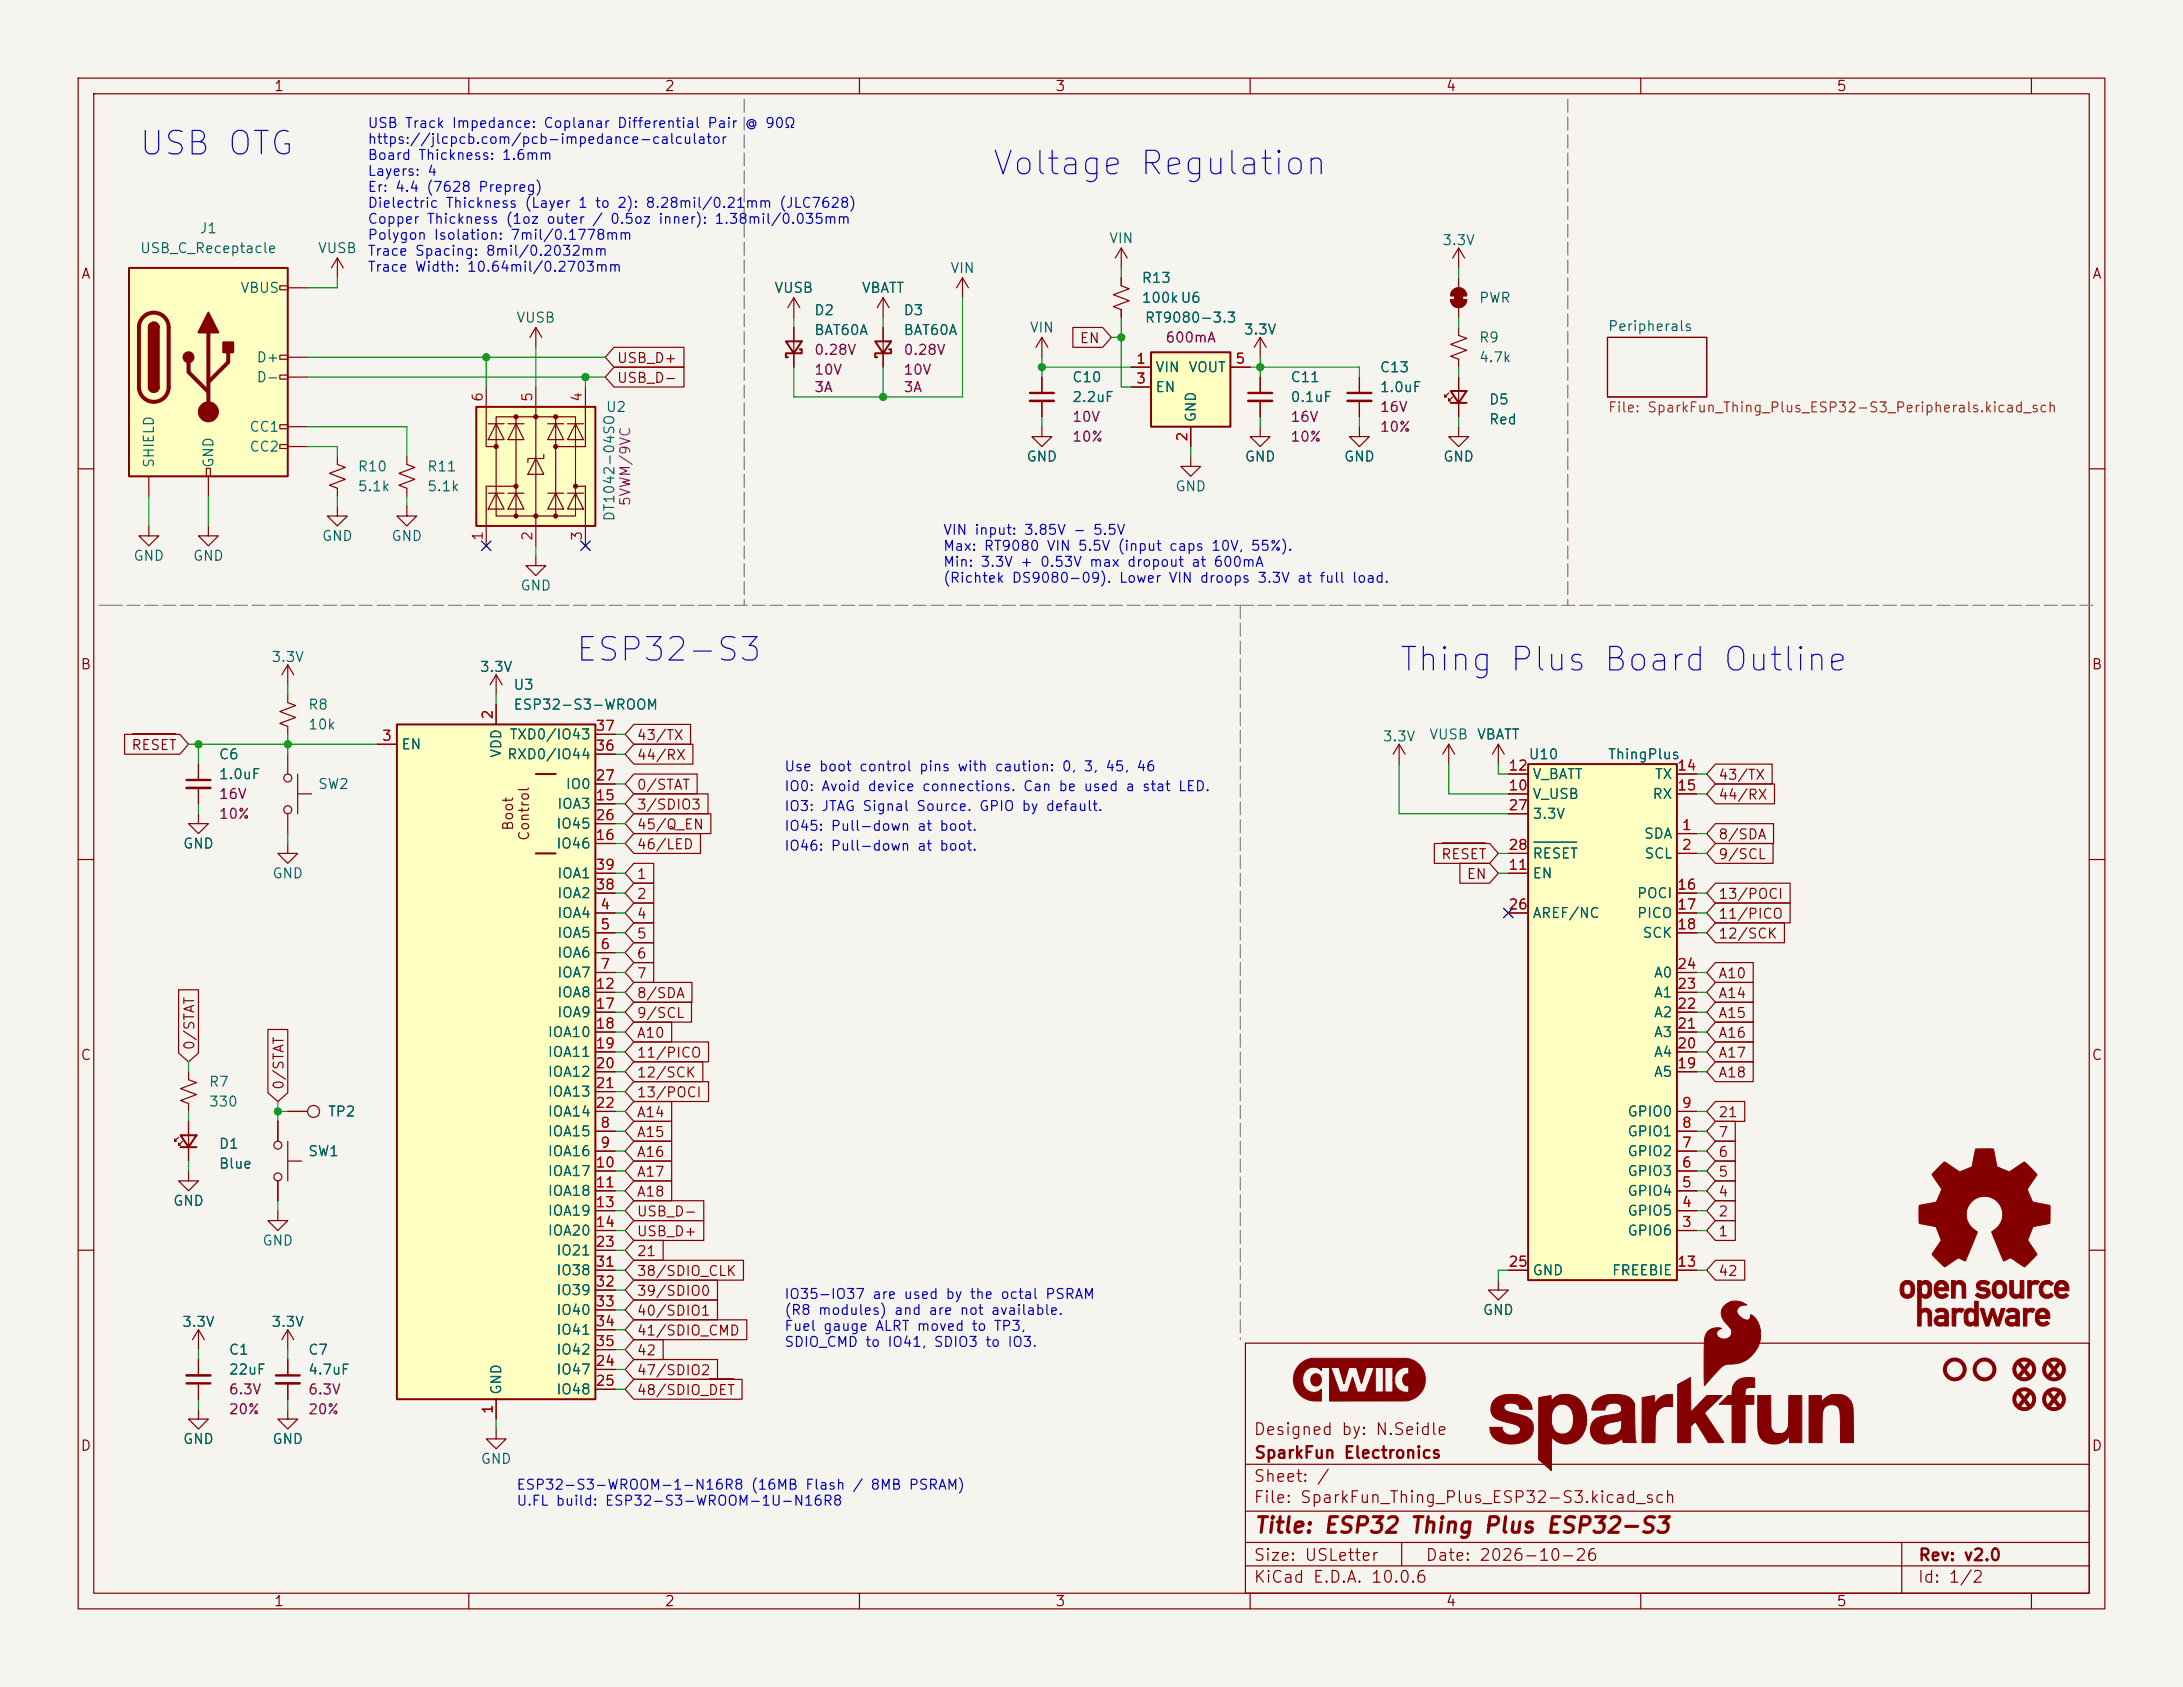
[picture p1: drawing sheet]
<svg xmlns="http://www.w3.org/2000/svg" width="279mm" height="216mm" viewBox="0 0 279 216" stroke-linecap="round" stroke-linejoin="round" font-family="sans-serif">
<defs><g id="words">
<g font-size="3" fill="#0000c2">
<text x="17.6" y="20.6">USB OTG</text>
<text x="126.8" y="23.1">Voltage Regulation</text>
<text x="73.5" y="85.4">ESP32-S3</text>
<text x="178.9" y="86.6">Thing Plus Board Outline</text>
</g>
<g font-size="2.5" fill="#840000">
<text x="257.8" y="176.9">x x</text>
<text x="257.8" y="180.7">x x</text>
</g>
<text font-size="2" fill="#840000" x="160.4" y="196.7">Title: ESP32 Thing Plus ESP32-S3</text>
<g font-size="1.5" fill="#840000">
<text x="160.4" y="184">Designed by: N.Seidle</text>
<text x="160.4" y="190">Sheet: /</text>
<text x="160.4" y="187">SparkFun Electronics</text>
<text x="160.4" y="192.7">File: SparkFun_Thing_Plus_ESP32-S3.kicad_sch</text>
<text x="160.4" y="202.9">KiCad E.D.A. 10.0.6</text>
<text x="160.4" y="200.1">Size: USLetter</text>
<text x="182.4" y="200.1">Date: 2026-10-26</text>
<text x="245.4" y="202.9">Id: 1/2</text>
<text x="245.4" y="200.1">Rev: v2.0</text>
</g>
<g font-size="1.3" fill="#840000">
<text x="35" y="12">1</text>
<text x="85" y="12">2</text>
<text x="135" y="12">3</text>
<text x="185" y="12">4</text>
<text x="235" y="12">5</text>
<text x="10.3" y="36">A</text>
<text x="267.7" y="36">A</text>
<text x="78.9" y="46.8">USB_D+</text>
<text x="138.1" y="44.2">EN</text>
<text x="78.9" y="49.3">USB_D-</text>
<text x="10.2" y="86">B</text>
<text x="267.6" y="86">B</text>
<text x="81.4" y="95">43/TX</text>
<text x="16.7" y="96.3">RESET</text>
<text x="81.4" y="101.4">0/STAT</text>
<text x="81.4" y="97.6">44/RX</text>
<text x="219.8" y="100.1">43/TX</text>
<text x="66" y="106.4" transform="rotate(-90 66 106.4)">Boot</text>
<text x="68" y="107.7" transform="rotate(-90 68 107.7)">Control</text>
<text x="81.4" y="106.5">45/Q_EN</text>
<text x="81.4" y="103.9">3/SDIO3</text>
<text x="219.8" y="102.7">44/RX</text>
<text x="219.8" y="107.7">8/SDA</text>
<text x="81.4" y="109">46/LED</text>
<text x="81.4" y="112.8">1</text>
<text x="184.4" y="110.3">RESET</text>
<text x="187.6" y="112.8">EN</text>
<text x="219.8" y="110.3">9/SCL</text>
<text x="81.4" y="117.9">4</text>
<text x="81.4" y="115.4">2</text>
<text x="219.8" y="117.9">11/PICO</text>
<text x="219.8" y="115.4">13/POCI</text>
<text x="81.4" y="123">6</text>
<text x="81.4" y="120.4">5</text>
<text x="81.4" y="125.5">7</text>
<text x="219.8" y="120.4">12/SCK</text>
<text x="219.8" y="125.5">A10</text>
<text x="81.4" y="128.1">8/SDA</text>
<text x="81.4" y="130.6">9/SCL</text>
<text x="219.8" y="130.6">A15</text>
<text x="219.8" y="128.1">A14</text>
<text x="10.2" y="136">C</text>
<text x="25.2" y="134.5" transform="rotate(-90 25.2 134.5)">0/STAT</text>
<text x="81.4" y="133.1">A10</text>
<text x="81.4" y="135.7">11/PICO</text>
<text x="219.8" y="135.7">A17</text>
<text x="219.8" y="133.1">A16</text>
<text x="267.6" y="136">C</text>
<text x="36.6" y="139.6" transform="rotate(-90 36.6 139.6)">0/STAT</text>
<text x="81.4" y="143.3">A14</text>
<text x="81.4" y="138.2">12/SCK</text>
<text x="81.4" y="140.8">13/POCI</text>
<text x="219.8" y="143.3">21</text>
<text x="219.8" y="138.2">A18</text>
<text x="81.4" y="148.4">A16</text>
<text x="81.4" y="145.8">A15</text>
<text x="219.8" y="145.8">7</text>
<text x="219.8" y="148.4">6</text>
<text x="81.4" y="150.9">A17</text>
<text x="81.4" y="153.5">A18</text>
<text x="81.4" y="156">USB_D-</text>
<text x="219.8" y="156">2</text>
<text x="219.8" y="150.9">5</text>
<text x="219.8" y="153.5">4</text>
<text x="81.4" y="161.1">21</text>
<text x="81.4" y="158.5">USB_D+</text>
<text x="219.8" y="158.5">1</text>
<text x="81.4" y="163.6">38/SDIO_CLK</text>
<text x="81.4" y="166.2">39/SDIO0</text>
<text x="219.8" y="163.6">42</text>
<text x="81.4" y="168.7">40/SDIO1</text>
<text x="81.4" y="171.2">41/SDIO_CMD</text>
<text x="81.4" y="173.8">42</text>
<text x="81.4" y="178.9">48/SDIO_DET</text>
<text x="81.4" y="176.3">47/SDIO2</text>
<text x="10.2" y="186">D</text>
<text x="267.6" y="186">D</text>
<text x="35" y="205.9">1</text>
<text x="85" y="205.9">2</text>
<text x="135" y="205.9">3</text>
<text x="185" y="205.9">4</text>
<text x="235" y="205.9">5</text>
</g>
<g font-size="1.3" fill="#0000c2">
<text x="47" y="16.7">USB Track Impedance: Coplanar Differential Pair @ 90Ω</text>
<text x="47" y="18.7">https://jlcpcb.com/pcb-impedance-calculator</text>
<text x="47" y="20.8">Board Thickness: 1.6mm</text>
<text x="47" y="22.8">Layers: 4</text>
<text x="47" y="24.9">Er: 4.4 (7628 Prepreg)</text>
<text x="47" y="26.9">Dielectric Thickness (Layer 1 to 2): 8.28mil/0.21mm (JLC7628)</text>
<text x="47" y="29">Copper Thickness (1oz outer / 0.5oz inner): 1.38mil/0.035mm</text>
<text x="47" y="31">Polygon Isolation: 7mil/0.1778mm</text>
<text x="47" y="33.1">Trace Spacing: 8mil/0.2032mm</text>
<text x="47" y="35.1">Trace Width: 10.64mil/0.2703mm</text>
<text x="120.6" y="68.8">VIN input: 3.85V - 5.5V</text>
<text x="120.6" y="70.8">Max: RT9080 VIN 5.5V (input caps 10V, 55%).</text>
<text x="120.6" y="72.9">Min: 3.3V + 0.53V max dropout at 600mA</text>
<text x="120.6" y="74.9">(Richtek DS9080-09). Lower VIN droops 3.3V at full load.</text>
<text x="100.3" y="101.6">IO0: Avoid device connections. Can be used a stat LED.</text>
<text x="100.3" y="99">Use boot control pins with caution: 0, 3, 45, 46</text>
<text x="100.3" y="104.1">IO3: JTAG Signal Source. GPIO by default.</text>
<text x="100.3" y="106.7">IO45: Pull-down at boot.</text>
<text x="100.3" y="109.2">IO46: Pull-down at boot.</text>
<text x="100.3" y="166.6">IO35-IO37 are used by the octal PSRAM</text>
<text x="100.3" y="168.6">(R8 modules) and are not available.</text>
<text x="100.3" y="170.6">Fuel gauge ALRT moved to TP3,</text>
<text x="100.3" y="172.7">SDIO_CMD to IO41, SDIO3 to IO3.</text>
<text x="66" y="191">ESP32-S3-WROOM-1-N16R8 (16MB Flash / 8MB PSRAM)</text>
<text x="66" y="193">U.FL build: ESP32-S3-WROOM-1U-N16R8</text>
</g>
<g font-size="1.3" fill="#006464">
<text x="17.8" y="32.7">USB_C_Receptacle</text>
<text x="25.5" y="30.2">J1</text>
<text x="40.6" y="32.7">VUSB</text>
<text x="121.6" y="35.3">VIN</text>
<text x="141.9" y="31.4">VIN</text>
<text x="184.5" y="31.7">3.3V</text>
<text x="30.7" y="37.8">VBUS</text>
<text x="66" y="41.6">VUSB</text>
<text x="99" y="37.8">VUSB</text>
<text x="104.1" y="40.7">D2</text>
<text x="110.2" y="37.8">VBATT</text>
<text x="115.6" y="40.7">D3</text>
<text x="146" y="36.5">R13</text>
<text x="146" y="39.1">100kU6</text>
<text x="146.4" y="41.6">RT9080-3.3</text>
<text x="189.2" y="39.1">PWR</text>
<text x="32.7" y="46.7">D+</text>
<text x="104.1" y="43.2">BAT60A</text>
<text x="115.6" y="43.2">BAT60A</text>
<text x="131.7" y="42.9">VIN</text>
<text x="147.8" y="48">VIN</text>
<text x="152" y="48">VOUT</text>
<text x="159.1" y="43.1">3.3V</text>
<text x="176.5" y="48">C13</text>
<text x="189.2" y="44.1">R9</text>
<text x="189.2" y="46.7">4.7k</text>
<text x="205.7" y="42.7">Peripherals</text>
<text x="32.7" y="49.2">D-</text>
<text x="77.5" y="53">U2</text>
<text x="137.1" y="49.2">C10</text>
<text x="137.1" y="51.8">2.2uF</text>
<text x="147.8" y="50.5">EN</text>
<text x="165.1" y="49.2">C11</text>
<text x="165.1" y="51.8">0.1uF</text>
<text x="176.5" y="50.5">1.0uF</text>
<text x="190.5" y="52.1">D5</text>
<text x="20" y="60" transform="rotate(-90 20 60)">SHIELD</text>
<text x="27.6" y="60" transform="rotate(-90 27.6 60)">GND</text>
<text x="31.8" y="55.6">CC1</text>
<text x="31.8" y="58.1">CC2</text>
<text x="131.3" y="59.4">GND</text>
<text x="153.4" y="54.1" transform="rotate(-90 153.4 54.1)">GND</text>
<text x="159.2" y="59.4">GND</text>
<text x="171.9" y="59.4">GND</text>
<text x="184.6" y="59.4">GND</text>
<text x="190.5" y="54.6">Red</text>
<text x="45.7" y="60.7">R10</text>
<text x="45.7" y="63.2">5.1k</text>
<text x="54.6" y="60.7">R11</text>
<text x="54.6" y="63.2">5.1k</text>
<text x="150.3" y="63.2">GND</text>
<text x="41.1" y="69.5">GND</text>
<text x="50" y="69.5">GND</text>
<text x="78.9" y="66.8" transform="rotate(-90 78.9 66.8)">DT1042-04SO</text>
<text x="17" y="72.1">GND</text>
<text x="24.6" y="72.1">GND</text>
<text x="66.5" y="75.9">GND</text>
<text x="34.6" y="85">3.3V</text>
<text x="61.3" y="86.3">3.3V</text>
<text x="65.6" y="88.6">U3</text>
<text x="39.4" y="91.1">R8</text>
<text x="39.4" y="93.7">10k</text>
<text x="65.1" y="94.9">TXD0/IO43</text>
<text x="65.6" y="91.1">ESP32-S3-WROOM</text>
<text x="176.9" y="95.2">3.3V</text>
<text x="182.8" y="94.9">VUSB</text>
<text x="189" y="94.9">VBATT</text>
<text x="27.9" y="97.5">C6</text>
<text x="27.9" y="100">1.0uF</text>
<text x="40.6" y="101.3">SW2</text>
<text x="51.3" y="96.2">EN</text>
<text x="64.5" y="97.1" transform="rotate(-90 64.5 97.1)">VDD</text>
<text x="64.8" y="97.5">RXD0/IO44</text>
<text x="72.3" y="101.3">IO0</text>
<text x="195.6" y="97.5">U10</text>
<text x="196.1" y="100">V_BATT</text>
<text x="205.7" y="97.5">ThingPlus</text>
<text x="211.7" y="100">TX</text>
<text x="71.1" y="106.4">IO45</text>
<text x="71.2" y="103.8">IOA3</text>
<text x="196.1" y="102.6">V_USB</text>
<text x="196.1" y="105.1">3.3V</text>
<text x="210.3" y="107.6">SDA</text>
<text x="211.4" y="102.6">RX</text>
<text x="23.3" y="108.9">GND</text>
<text x="34.8" y="112.7">GND</text>
<text x="71.1" y="108.9">IO46</text>
<text x="71.2" y="112.7">IOA1</text>
<text x="196.1" y="112.7">EN</text>
<text x="196.1" y="110.2">RESET</text>
<text x="210.4" y="110.2">SCL</text>
<text x="71.2" y="117.8">IOA4</text>
<text x="71.2" y="115.3">IOA2</text>
<text x="196.1" y="117.8">AREF/NC</text>
<text x="209.4" y="115.3">POCI</text>
<text x="209.4" y="117.8">PICO</text>
<text x="71.2" y="120.3">IOA5</text>
<text x="71.2" y="122.9">IOA6</text>
<text x="71.2" y="125.4">IOA7</text>
<text x="210.1" y="120.3">SCK</text>
<text x="211.6" y="125.4">A0</text>
<text x="71.2" y="128">IOA8</text>
<text x="71.2" y="130.5">IOA9</text>
<text x="211.6" y="130.5">A2</text>
<text x="211.6" y="128">A1</text>
<text x="70" y="133">IOA10</text>
<text x="70" y="135.6">IOA11</text>
<text x="211.6" y="135.6">A4</text>
<text x="211.6" y="133">A3</text>
<text x="26.7" y="139.4">R7</text>
<text x="26.7" y="141.9">330</text>
<text x="41.9" y="143.2">TP2</text>
<text x="70" y="138.1">IOA12</text>
<text x="70" y="140.7">IOA13</text>
<text x="70" y="143.2">IOA14</text>
<text x="208.2" y="143.2">GPIO0</text>
<text x="211.6" y="138.1">A5</text>
<text x="27.9" y="147.3">D1</text>
<text x="27.9" y="149.9">Blue</text>
<text x="39.4" y="148.3">SW1</text>
<text x="70" y="145.7">IOA15</text>
<text x="70" y="148.3">IOA16</text>
<text x="208.2" y="148.3">GPIO2</text>
<text x="208.2" y="145.7">GPIO1</text>
<text x="22.1" y="154.6">GND</text>
<text x="70" y="150.8">IOA17</text>
<text x="70" y="153.4">IOA18</text>
<text x="70" y="155.9">IOA19</text>
<text x="208.2" y="155.9">GPIO5</text>
<text x="208.2" y="153.4">GPIO4</text>
<text x="208.2" y="150.8">GPIO3</text>
<text x="33.5" y="159.7">GND</text>
<text x="70" y="158.4">IOA20</text>
<text x="71.1" y="161">IO21</text>
<text x="208.2" y="158.4">GPIO6</text>
<text x="71.1" y="163.5">IO38</text>
<text x="71.1" y="166.1">IO39</text>
<text x="196.1" y="163.5">GND</text>
<text x="206.2" y="163.5">FREEBIE</text>
<text x="23.2" y="170.1">3.3V</text>
<text x="29.2" y="173.7">C1</text>
<text x="34.6" y="170.1">3.3V</text>
<text x="39.4" y="173.7">C7</text>
<text x="71.1" y="168.6">IO40</text>
<text x="71.1" y="171.1">IO41</text>
<text x="71.1" y="173.7">IO42</text>
<text x="189.7" y="168.6">GND</text>
<text x="29.2" y="176.2">22uF</text>
<text x="39.4" y="176.2">4.7uF</text>
<text x="64.5" y="178.6" transform="rotate(-90 64.5 178.6)">GND</text>
<text x="71.1" y="176.2">IO47</text>
<text x="71.1" y="178.8">IO48</text>
<text x="23.3" y="185.1">GND</text>
<text x="34.8" y="185.1">GND</text>
<text x="61.4" y="187.7">GND</text>
</g>
<g font-size="1.3" fill="#840084">
<text x="104.1" y="45.7">0.28V</text>
<text x="115.6" y="45.7">0.28V</text>
<text x="149.1" y="44.1">600mA</text>
<text x="104.1" y="48.3">10V</text>
<text x="104.1" y="50.5">3A</text>
<text x="115.6" y="48.3">10V</text>
<text x="115.6" y="50.5">3A</text>
<text x="176.5" y="53">16V</text>
<text x="137.1" y="54.3">10V</text>
<text x="137.1" y="56.8">10%</text>
<text x="165.1" y="54.3">16V</text>
<text x="165.1" y="56.8">10%</text>
<text x="176.5" y="55.6">10%</text>
<text x="81" y="64.9" transform="rotate(-90 81 64.9)">5VWM/9VC</text>
<text x="27.9" y="102.6">16V</text>
<text x="27.9" y="105.1">10%</text>
<text x="29.2" y="178.8">6.3V</text>
<text x="39.4" y="178.8">6.3V</text>
<text x="29.2" y="181.3">20%</text>
<text x="39.4" y="181.3">20%</text>
</g>
<g font-size="1.3" fill="#a90000">
<text x="145.3" y="46.9">1</text>
<text x="158" y="46.9">5</text>
<text x="62.1" y="51.5" transform="rotate(-90 62.1 51.5)">6</text>
<text x="68.4" y="51.5" transform="rotate(-90 68.4 51.5)">5</text>
<text x="74.8" y="51.5" transform="rotate(-90 74.8 51.5)">4</text>
<text x="145.3" y="49.4">3</text>
<text x="152.3" y="56.6" transform="rotate(-90 152.3 56.6)">2</text>
<text x="62.1" y="69.3" transform="rotate(-90 62.1 69.3)">1</text>
<text x="68.4" y="69.3" transform="rotate(-90 68.4 69.3)">2</text>
<text x="74.8" y="69.3" transform="rotate(-90 74.8 69.3)">3</text>
<text x="48.8" y="95.1">3</text>
<text x="63.4" y="92.2" transform="rotate(-90 63.4 92.2)">2</text>
<text x="76.1" y="93.8">37</text>
<text x="76.1" y="100.2">27</text>
<text x="76.1" y="96.4">36</text>
<text x="193" y="101.5">10</text>
<text x="193" y="98.9">12</text>
<text x="214.6" y="98.9">14</text>
<text x="214.6" y="101.5">15</text>
<text x="76.1" y="102.7">15</text>
<text x="76.1" y="107.8">16</text>
<text x="76.1" y="105.3">26</text>
<text x="193" y="104">27</text>
<text x="215.2" y="106.5">1</text>
<text x="76.1" y="111.6">39</text>
<text x="193" y="111.6">11</text>
<text x="193" y="109.1">28</text>
<text x="215.2" y="109.1">2</text>
<text x="76.1" y="114.2">38</text>
<text x="76.7" y="116.7">4</text>
<text x="76.7" y="119.2">5</text>
<text x="193" y="116.7">26</text>
<text x="214.6" y="114.2">16</text>
<text x="214.6" y="116.7">17</text>
<text x="214.6" y="119.2">18</text>
<text x="76.7" y="121.8">6</text>
<text x="76.7" y="124.3">7</text>
<text x="214.6" y="124.3">24</text>
<text x="76.1" y="126.9">12</text>
<text x="76.1" y="129.4">17</text>
<text x="76.1" y="131.9">18</text>
<text x="214.6" y="131.9">21</text>
<text x="214.6" y="129.4">22</text>
<text x="214.6" y="126.9">23</text>
<text x="76.1" y="134.5">19</text>
<text x="76.1" y="137">20</text>
<text x="214.6" y="137">19</text>
<text x="214.6" y="134.5">20</text>
<text x="76.1" y="139.6">21</text>
<text x="76.1" y="142.1">22</text>
<text x="215.2" y="142.1">9</text>
<text x="76.1" y="149.7">10</text>
<text x="76.7" y="144.6">8</text>
<text x="76.7" y="147.2">9</text>
<text x="215.2" y="149.7">6</text>
<text x="215.2" y="147.2">7</text>
<text x="215.2" y="144.6">8</text>
<text x="76.1" y="152.3">11</text>
<text x="76.1" y="154.8">13</text>
<text x="215.2" y="154.8">4</text>
<text x="215.2" y="152.3">5</text>
<text x="76.1" y="157.3">14</text>
<text x="76.1" y="159.9">23</text>
<text x="215.2" y="157.3">3</text>
<text x="76.1" y="162.4">31</text>
<text x="76.1" y="165">32</text>
<text x="76.1" y="167.5">33</text>
<text x="193" y="162.4">25</text>
<text x="214.6" y="162.4">13</text>
<text x="76.1" y="170">34</text>
<text x="76.1" y="172.6">35</text>
<text x="76.1" y="175.1">24</text>
<text x="76.1" y="177.7">25</text>
<text x="63.4" y="181.1" transform="rotate(-90 63.4 181.1)">1</text>
</g>
<text font-size="1.3" fill="#725600" x="205.7" y="53.1">File: SparkFun_Thing_Plus_ESP32-S3_Peripherals.kicad_sch</text>
</g></defs>
<path d="M0 0h279.4v215.9h-279.4z" fill="#f5f4ef" stroke="#f5f4ef" stroke-width=".13"/>
<g fill="none" stroke="#840000" stroke-width=".15">
<path d="M10 10h259.4v195.9h-259.4zM12 12h255.4v191.9h-255.4zM60 10v2M110 10v2M160 10v2M210 10v2M260 10v2M152.4 58.4v1.3h1.3l-1.3 1.3-1.3-1.3h1.3M205.7 43.2h12.7v7.6h-12.7zM10 60h2M267.4 60h2M10 110h2"/>
<path d="M267.4 110h2M10 160h2M159.4 171.9h108v32h-108zM267.4 160h2M159.4 197.4h108M159.4 193.4h108M159.4 187.4h108M179.4 197.4v3M243.4 197.4v6.5M60 203.9v2M110 203.9v2M159.4 200.4h108"/>
<path d="M160 203.9v2M210 203.9v2M260 203.9v2"/>
</g>
<path d="M50.8 92.7h25.4v86.4h-25.4z" fill="#ffffc2"/>
<path d="M100.6 43.7h2l-1 1.5zM102.4 44.7h.2v.5h-2v.5h.2M112 43.7h2l-1 1.5zM113.8 44.7h.2v.5h-2v.5h.3M50.8 92.7h25.4v86.4h-25.4zM68.6 99.1h2.5M68.6 109.2h2.5" fill="none" stroke="#840000" stroke-width=".25"/>
<g fill="none" stroke="#840000" stroke-width=".15">
<path d="M143.5 35.6v1l1 .4-2 .7 2 .8-2 .7 1 .4v1M101.6 41.9v5.1M113 41.9v5.1M133.3 48.3v2M133.3 51.3v2M25.4 97.8v2M36.8 88.9v1l1 .4-2 .8 2 .7-2 .8 1 .4v1M36.8 85.1v2.5M36.8 96.5v2.6M36.8 85.1l-.7 1.3M36.8 85.1l.8 1.3M38.1 99.1v5"/>
<path d="M48.3 95.3h2.5M63.5 86.4v2.5M63.5 90.2v2.5M63.5 86.4l-.8 1.2M63.5 86.4l.8 1.2M76.2 96.5h2.5M76.2 94h2.5M25.4 104.1v1.3h1.3l-1.3 1.3-1.3-1.3h1.3M25.4 100.8v2.1M36.8 108v1.2h1.3l-1.3 1.3-1.2-1.3h1.2M36.8 104.1v2.6M38.1 101.6h1.8"/>
<path d="M76.2 116.8h2.5M76.2 119.4h2.5M76.2 102.9h2.5M76.2 108h2.5M76.2 105.4h2.5M76.2 100.3h2.5M76.2 114.3h2.5M76.2 111.8h2.5M76.2 121.9h2.5M76.2 124.5h2.5M76.2 127h2.5M76.2 129.5h2.5"/>
<path d="M76.2 132.1h2.5M76.2 134.6h2.5M76.2 137.2h2.5M76.2 139.7h2.5M76.2 144.8h2.5M76.2 147.3h2.5M76.2 149.9h2.5M76.2 152.4h2.5M76.2 154.9h2.5M76.2 157.5h2.5M76.2 142.2h2.5M36.8 170.2v2.5"/>
<path d="M36.8 174v2M36.8 177v2.1M36.8 170.2l-.7 1.3M36.8 170.2l.8 1.3M63.5 179.1v2.5M76.2 160h2.5M76.2 175.3h2.5M76.2 177.8h2.5M76.2 162.6h2.5M76.2 165.1h2.5M76.2 167.6h2.5M76.2 170.2h2.5"/>
<path d="M76.2 172.7h2.5M191.8 163.8v1.3h1.2l-1.2 1.3-1.3-1.3h1.3M36.8 180.3v1.3h1.3l-1.3 1.3-1.2-1.3h1.2M63.5 182.9v1.3h1.3l-1.3 1.2-1.3-1.2h1.3"/>
<circle cx="36.8" cy="99.6" r=".51"/>
<circle cx="36.8" cy="103.6" r=".51"/>
</g>
<path d="M131.8 50.3h3.1M23.9 99.8h3M35.3 176h3.1" fill="none" stroke="#840000" stroke-width=".3"/>
<path d="M131.8 51.3h3.1M23.9 100.8h3M35.3 177h3.1" fill="none" stroke="#840000" stroke-width=".33"/>
<g fill="#840000" stroke="#840000" stroke-width=".13">
<path d="M168 176a.73 .73 0 0 1 .9 0 .73 .73 0 0 1 .2 1 .69 .69 0 0 1-.9 .3 .69 .69 0 0 1-.4-.8z"/>
<path d="M166.4 174.6l.5-.4 1-.4h12a2.74 2.74 0 0 1 2.5 2.7 2.74 2.74 0 0 1-2.4 2.8h-9.8v-4.3h.1l1.2 3.2h1l.6-2 .6 2h4.6v-1.6h.2a1.51 1.51 0 0 0 1.8 1.6v-.8a.76 .76 0 0 1-.8-.8 .76 .76 0 0 1 .8-.8v-.8a1.54 1.54 0 0 0-1.8 1.6h-.2v-1.6h-1v3.2h-.3v-3.2h-1v3.2h-1.3l1.2-3.2h-1l-.6 2.1-.7-2.1h-1l-.6 2.1-.5-1.8a.23 .23 0 0 0-.2-.3 .23 .23 0 0 0-.2 0h-2v.4a1.42 1.42 0 0 0-1.7-.2 1.42 1.42 0 0 0-.7 1.6 1.39 1.39 0 0 0 .9 1.3 1.39 1.39 0 0 0 1.5-.3v1.5a3.1 3.1 0 0 1-3.4-1.7 2.74 2.74 0 0 1 .7-3z"/>
<path d="M243.5 164.1a.97 .97 0 0 1 1.2-.1 .97 .97 0 0 1 .3 1.2 .94 .94 0 0 1-1 1 .94 .94 0 0 1-.8-1.2h.5a.5 .5 0 0 0 .4 .7 .5 .5 0 0 0 .5-.7 .49 .49 0 0 0-.5-.7 .49 .49 0 0 0-.4 .7h-.5v-.5z"/>
<path d="M245.4 163.9h.5v.2a.81 .81 0 0 1 1-.1 .81 .81 0 0 1 .3 .9v.2a.82 .82 0 0 1-.3 .9 .82 .82 0 0 1-1-.1v1.8a.81 .81 0 0 1 1-.2 .81 .81 0 0 1 .3 1v1.2h-.4v-1.2a.47 .47 0 0 0-.4-.6 .47 .47 0 0 0-.5 .6v1.2h-.5v-4.7h.5v.2a.44 .44 0 0 0 .5 .5 .44 .44 0 0 0 .4-.6 .54 .54 0 0 0-.4-.8 .47 .47 0 0 0-.5 .7h-.5z"/>
<path d="M247.7 167.7a1.02 1.02 0 0 1 1.6 .3l.1 1.7h-.5v-.2a.8 .8 0 0 1-.8 .2 .8 .8 0 0 1-.5-.7h.4a.47 .47 0 0 0 .6 .3 .47 .47 0 0 0 .3-.6l-.7 .1-.2 .2h-.4a.77 .77 0 0 1 .9-.6l.4-.1a.4 .4 0 0 0-.1-.4 .4 .4 0 0 0-.5 0h-.1a.3 .3 0 0 1-.5-.2z"/>
<path d="M247.8 164.2a.92 .92 0 0 1 1.1-.3 .92 .92 0 0 1 .5 1v.3h-1.4a.58 .58 0 0 0 .4 .5 .58 .58 0 0 0 .6-.2l.4 .3a1.05 1.05 0 0 1-1.4 .3 1.05 1.05 0 0 1-.4-1.3h1.3a.47 .47 0 0 0-.4-.5 .47 .47 0 0 0-.5 .5h-.4z"/>
<path d="M249.8 163.9h.4v.2a.84 .84 0 0 1 1.1-.1 .84 .84 0 0 1 .3 1v1.1h-.5v-1.1a.48 .48 0 0 0-.4-.7 .48 .48 0 0 0-.4 .7l-.1 1.1h-.4z"/>
<path d="M249.9 167.4h.4v.3a.78 .78 0 0 1 1.1-.1l-.3 .4a.48 .48 0 0 0-.6 0 .48 .48 0 0 0-.2 .5v1.2h-.4z"/>
<path d="M252.7 166.5h.5v3.2h-.5v-.2a.8 .8 0 0 1-.9 .1 .8 .8 0 0 1-.4-.9v-.1h.5a.48 .48 0 0 0 .4 .7 .48 .48 0 0 0 .4-.7 .48 .48 0 0 0-.4-.7 .48 .48 0 0 0-.4 .7h-.5a.83 .83 0 0 1 .2-1 .83 .83 0 0 1 1 0l.1 .1z"/>
<path d="M253.2 164.1l.4-.2a1.28 1.28 0 0 1 1.1 .3l-.3 .3h-.1a.73 .73 0 0 0-.9 0v.2l.4 .1a.72 .72 0 0 1 .9 .6 .72 .72 0 0 1-.9 .8 1.26 1.26 0 0 1-1-.4l.3-.3a.79 .79 0 0 0 1.2 0v-.1a.63 .63 0 0 0-.8-.2 .64 .64 0 0 1-.5-.4 .64 .64 0 0 1 .2-.7z"/>
<path d="M253.4 167.5l.5-.1 .4 1.6 .5-1.3a.29 .29 0 0 1 .4-.3l.5 1.5 .4-1.4h.5l-.7 2.2h-.4l-.5-1.5-.4 1.2a.25 .25 0 0 1-.3 .3h-.1z"/>
<path d="M255.3 164.1a.93 .93 0 0 1 1.1-.1 .93 .93 0 0 1 .4 .9 .95 .95 0 0 1-.8 1.3 .95 .95 0 0 1-1-1.1h.5a.49 .49 0 0 0 .5 .6 .49 .49 0 0 0 .4-.7 .49 .49 0 0 0-.4-.7 .49 .49 0 0 0-.5 .6v.2h-.5l.1-.7z"/>
<path d="M256.8 167.7a1.08 1.08 0 0 1 1.6 .2l.1 1.8h-.5v-.2a.81 .81 0 0 1-1.3-.5h.4a.54 .54 0 0 0 .9 .1v-.4l-.7 .1h-.1l-.1 .2h-.4a.77 .77 0 0 1 .9-.6l.4-.1a.4 .4 0 0 0-.1-.4 .4 .4 0 0 0-.5 0l-.3 .1z"/>
<path d="M257.2 163.9h.5v1.1a.46 .46 0 0 0 .4 .7 .46 .46 0 0 0 .5-.6v-1.2h.4v2.2h-.4v-.2a.81 .81 0 0 1-1.4-.3z"/>
<path d="M248.4 149.1l.5-.4 1.5 1a.48 .48 0 0 0 .8 .1l1-.4a.42 .42 0 0 0 .3-.5l.4-1.8 2-.1 .2 .1 .4 1.9a.39 .39 0 0 0 .4 .5l1.3 .5 1.9-1.3 .4 .4 1.2 1.2-1.2 1.9 .4 1.2a.57 .57 0 0 0 .7 .5l1.8 .4v2.2l-2.2 .5-.5 1.3a.51 .51 0 0 0 0 .8l1 1.4-.1 .2-1.5 1.4-1.4-.9a.5 .5 0 0 0-.8 0l-.4 .2-.1-.1-1.4-3.4a.24 .24 0 0 1-.1-.3 .24 .24 0 0 1 .3-.1 2.34 2.34 0 0 0 .5-3.6 2.34 2.34 0 0 0-3.6 .2 2.34 2.34 0 0 0 .9 3.5v.2l-1.4 3.5-.1 .1-.4-.2a.54 .54 0 0 0-.9 .1l-1.3 .8-.2-.1-1.4-1.5 .8-1.2a.66 .66 0 0 0 .3-.7l-.5-1.3a.41 .41 0 0 0-.5-.4l-1.8-.3v-.5v-1.8l1.7-.4a.55 .55 0 0 0 .7-.5l.4-.9a.38 .38 0 0 0-.1-.6l-1-1.6z"/>
<path d="M259 167.4h.4v.3a.69 .69 0 0 1 1-.1l-.2 .4a.51 .51 0 0 0-.7 0 .51 .51 0 0 0-.1 .6v1.1h-.4z"/>
<path d="M259.5 163.9h.5v.2l.4-.2h.4l.3 .1-.2 .2a.27 .27 0 0 1-.5 .1 .42 .42 0 0 0-.4 .6v1.2h-.5z"/>
<path d="M260.8 167.6a.98 .98 0 0 1 1.2 0 .98 .98 0 0 1 .4 1.1h-1.5a.58 .58 0 0 0 .4 .6 .58 .58 0 0 0 .7-.2l.3 .3a1.05 1.05 0 0 1-1.3 .2 1.05 1.05 0 0 1-.5-1.2h1.4a.47 .47 0 0 0-.5-.5 .47 .47 0 0 0-.5 .5h-.4l.1-.4z"/>
<path d="M261.3 164.1a1.05 1.05 0 0 1 1.5 .2l-.3 .3a.6 .6 0 0 0-.8-.2 .6 .6 0 0 0-.2 .7 .57 .57 0 0 0 .3 .6 .57 .57 0 0 0 .7-.2l.3 .2a1.01 1.01 0 0 1-1.3 .3 1.01 1.01 0 0 1-.5-1.2z"/>
<path d="M263.3 164.1a.93 .93 0 0 1 1-.1 .93 .93 0 0 1 .5 .9v.3h-1.4a.64 .64 0 0 0 1.1 .4l.3 .2a1.05 1.05 0 0 1-1.4 .2 1.05 1.05 0 0 1-.5-1.2h1.4a.47 .47 0 0 0-.4-.5 .47 .47 0 0 0-.5 .5h-.5l.1-.4z"/>
</g>
<g fill="none" stroke="#840000" stroke-width=".51">
<circle cx="250.2" cy="175.3" r="1.27"/>
<circle cx="254" cy="175.3" r="1.27"/>
<circle cx="259.1" cy="175.3" r="1.27"/>
<circle cx="259.1" cy="179.1" r="1.27"/>
<circle cx="262.9" cy="175.3" r="1.27"/>
<circle cx="262.9" cy="179.1" r="1.27"/>
</g>
<path d="M195.6 97.8h19v66h-19z" fill="#ffffc2"/>
<path d="M195.6 97.8h19v66h-19zM23.1 145.3h2l-1 1.5zM23.1 146.8h2" fill="none" stroke="#840000" stroke-width=".25"/>
<g fill="none" stroke="#840000" stroke-width=".15">
<path d="M113 38.1l-.7 1.3M113 38.1l.8 1.3M113 38.1v2.5M123.2 35.6l-.8 1.2M123.2 35.6l.8 1.2M123.2 35.6v2.5M179.1 95.3l-.8 1.2M179.1 95.3l.7 1.2M179.1 95.3v2.5M185.4 95.3l-.7 1.2M185.4 95.3l.8 1.2M185.4 95.3v2.5"/>
<path d="M191.8 95.3l-.8 1.2M191.8 95.3l.7 1.2M191.8 95.3v2.5M193 99.1h2.6M214.6 99.1h2.6M193 109.2h2.6M193 101.6h2.6M193 111.8h2.6M193 116.8h2.6M193 104.1h2.6M214.6 106.7h2.6M214.6 109.2h2.6"/>
<path d="M214.6 101.6h2.6M214.6 114.3h2.6M214.6 116.8h2.6M214.6 119.4h2.6M214.6 137.2h2.6M214.6 134.6h2.6M214.6 132.1h2.6M214.6 129.5h2.6M214.6 127h2.6M214.6 124.5h2.6M22.9 145.5l-.5 .6v-.3v.3h.2M23.4 146.1l-.5 .5v-.3v.3h.2"/>
<path d="M24.1 149.9v1.2h1.3l-1.3 1.3-1.2-1.3h1.2M24.1 143.5v5.1M214.6 157.5h2.6M214.6 154.9h2.6M214.6 152.4h2.6M214.6 149.9h2.6M214.6 147.3h2.6M214.6 144.8h2.6M214.6 142.2h2.6M193 162.6h2.6M214.6 162.6h2.6"/>
</g>
<path d="M196.3 107.8h5.5" fill="none" stroke="#006464" stroke-width=".15"/>
<g fill="#840000" stroke="#840000" stroke-width=".13">
<path d="M191.2 179.2a3.2 3.2 0 0 1 2.9-.7 2.1 2.1 0 0 1 2 1.9h-1.6a.91 .91 0 0 0-1.1-.8 .68 .68 0 0 0-.9 .5l.1 .3a7.5 7.5 0 0 0 2.5 .8 1.62 1.62 0 0 1 .9 2.6 3.2 3.2 0 0 1-3 1 2.25 2.25 0 0 1-2.3-2.1h1.6a1.29 1.29 0 0 0 .9 1 1.29 1.29 0 0 0 1.3-.5 .56 .56 0 0 0-.4-.8l-.3-.1a7 7 0 0 1-2.7-1 1.67 1.67 0 0 1 .1-2.1z"/>
<path d="M196.9 178.9l1.6-.3v.7a2.5 2.5 0 0 1 2.6-.8 2.5 2.5 0 0 1 1.8 2 3.4 3.4 0 0 1-1.4 4.1 2.41 2.41 0 0 1-2.9-.7v4.3l-1.7-1.4v-5.1h1.6a1.53 1.53 0 0 0 1.9 1.8 1.63 1.63 0 0 0 1-1.8 1.71 1.71 0 0 0-1.2-2 1.46 1.46 0 0 0-1.6 1.6l-.1 .4h-1.6z"/>
<path d="M204.3 179.1a4.1 4.1 0 0 1 4.4-.1l.5 .7 .1 4.1 .1 .8h-1.7l-.1-.5a2.98 2.98 0 0 1-3.5 .2l-.5-.7v-.8h1.6a.76 .76 0 0 0 .9 .9 1.3 1.3 0 0 0 1.5-1.6v-.4l-.5 .2a3.9 3.9 0 0 0-1.7 .5l-.2 .4h-1.6a1.66 1.66 0 0 1 1.5-1.6h.4a4 4 0 0 0 1.9-.5 .76 .76 0 0 0 0-.9 .76 .76 0 0 0-.8-.2 .96 .96 0 0 0-1.2 .9h-1.7l.2-.8z"/>
<path d="M210.2 178.9l1.5-.3 .1 1a2.13 2.13 0 0 1 2.3-1.1v1.5h-.5a1.51 1.51 0 0 0-1.7 1.7l-.1 2.9h-1.6z"/>
<path d="M214.7 177.2l1.7-.9v4.4l2.1-2.1h1.9l-2.2 2.2 2.4 3.8h-1.9l-1.7-2.6-.6 .5v2.1h-1.7z"/>
<path d="M220.7 167.1a2.13 2.13 0 0 1 2.9-.1 .99 .99 0 0 0-1.3 .8 1.5 1.5 0 0 0 1.5 1.1l.1-.1 .2-.6a2.66 2.66 0 0 1 1.3 2.5 3.9 3.9 0 0 1-4.2 3.9 2.13 2.13 0 0 0-1.5 1l-1.6 1.7v-4.3a5.2 5.2 0 0 1 .3-2.4 1.71 1.71 0 0 1 1.9-.6 .64 .64 0 0 0-.5 .4 .64 .64 0 0 0 .1 .7 .98 .98 0 0 0 1.2 .2 .98 .98 0 0 0 .5-1.2l-.2-.2a3.2 3.2 0 0 1-1.1-1.9l.2-.7z"/>
<path d="M222.1 176.9a2.63 2.63 0 0 1 2.5-.6v1.3a1.14 1.14 0 0 0-1.2 .3v.7h1.1v1.1h-1.1v4.9h-1.7v-4.9h-1.7l1.2-1.1h.5l.1-1.1z"/>
<path d="M225 178.6h1.6l.1 4.1a1.12 1.12 0 0 0 1.5 .7 1.52 1.52 0 0 0 .7-1.7v-3.1h1.7v6h-1.6v-.8a2.34 2.34 0 0 1-3.7 .2 4.1 4.1 0 0 1-.3-2.4z"/>
<path d="M231.5 178.6h1.6v.8a2.42 2.42 0 0 1 2.7-.9 2.11 2.11 0 0 1 1.4 2.4v3.7h-1.6v-2.3a5.3 5.3 0 0 0-.3-2.1 1.19 1.19 0 0 0-1.4-.4 1.19 1.19 0 0 0-.7 1.4v3.4h-1.7z"/>
</g>
<path d="M16.5 34.3h20.3v26.7h-20.3z" fill="#ffffc2"/>
<g fill="none" stroke="#840000" stroke-width=".15">
<path d="M35.8 36.6h1v.5h-1zM36.8 36.8h2.6M101.6 38.1l-.8 1.3M101.6 38.1l.8 1.3M101.6 38.1v2.5M26.4 59.9h.5v1.1h-.5zM35.8 45.5h1v.5h-1zM35.8 48h1v.5h-1zM35.8 54.4h1v.5h-1zM35.8 56.9h1v.5h-1zM36.8 54.6h2.6M36.8 45.7h2.6"/>
<path d="M36.8 48.3h2.6M36.8 57.2h2.6M68.6 41.9l-.8 1.3M68.6 41.9l.7 1.3M68.6 41.9v2.6M161.3 48.3v2M161.3 51.3v2M174 54.6v1.3h1.3l-1.3 1.3-1.3-1.3h1.3M174 48.3v2M174 51.3v2M19 61v2.5M26.7 61v2.5"/>
<path d="M24.1 137.2v1l1 .4-2 .7 2 .8-2 .7 1 .4v1M25.4 170.2l-.8 1.3M25.4 170.2l.8 1.3M25.4 170.2v2.5M25.4 174v2M25.4 177v2.1M25.4 180.3v1.3h1.3l-1.3 1.3-1.3-1.3h1.3"/>
</g>
<path d="M16.5 34.3h20.3v26.7h-20.3zM19 41.9a.64 .64 0 0 1 .7-.6 .64 .64 0 0 1 .6 .6M19 49.5a.64 .64 0 0 0 .7 .7 .64 .64 0 0 0 .6-.7" fill="none" stroke="#840000" stroke-width=".25"/>
<path d="M18.3 40.6a1.9 1.9 0 0 1 2.1-.4 1.9 1.9 0 0 1 1.2 1.7v7.6a1.91 1.91 0 0 1-1.9 1.9 1.91 1.91 0 0 1-1.9-1.9v-7.6a1.9 1.9 0 0 1 .5-1.3zM24.1 46.4v1.2l2.6 2.6M26.7 42.5v10.2M29.2 45.1v1.3l-2.5 2.5" fill="none" stroke="#840000" stroke-width=".51"/>
<g fill="#840000" stroke="#840000" stroke-width=".25">
<path d="M19 41.9h1.3v7.6h-1.3z"/>
<path d="M19.2 41.5a.64 .64 0 0 1 .7-.2 .64 .64 0 0 1 .4 .6h-1.3z"/>
<path d="M19 49.5h1.3a.64 .64 0 0 1-.6 .7 .64 .64 0 0 1-.7-.7z"/>
<path d="M26.7 40l1.2 2.5h-2.5z"/>
<path d="M28.6 43.8h1.2v1.3h-1.2z"/>
<circle cx="24.1" cy="45.7" r=".63"/>
</g>
<circle cx="26.7" cy="52.7" r="1.27" fill="#840000" stroke="#840000" stroke-width=".15"/>
<path d="M159.8 50.3h3M172.5 50.3h3M23.9 177h3" fill="none" stroke="#840000" stroke-width=".3"/>
<path d="M159.8 51.3h3M172.5 51.3h3M23.9 176h3" fill="none" stroke="#840000" stroke-width=".33"/>
<path d="M61 52.1h15.2v15.2h-15.2z" fill="#ffffc2"/>
<g fill="none" stroke="#840000" stroke-width=".15">
<path d="M62.2 49.5v7.7h1.3M62.5 54.2h2M63.5 54.2l1 2.1h-2zM65 54.2h2.1M66 53.3h5.1v12.7h-5.1zM66 54.2l1.1 2.1h-2.1zM66 53.3h-2.5v12.7h2.5M68.6 58.7l1 2h-2zM68.6 49.5v20.4M69.6 58.2v.5h-2v.5M70.1 54.2h2M71.1 53.3h2.6v12.7h-2.6"/>
<path d="M71.1 54.2l1 2.1h-2zM72.6 54.2h2.1M73.7 54.2l1 2.1h-2.1zM74.9 49.5v7.7h-3.8M161.3 54.6v1.3h1.3l-1.3 1.3-1.3-1.3h1.3M62.5 63.1h2M63.5 63.1l1 2.1h-2zM65 63.1h2.1M66 63.1l1.1 2.1h-2.1zM66 62.2h-3.8v7.7M70.1 63.1h2M71.1 63.1l1 2.1h-2z"/>
<path d="M72.6 63.1h2.1M73.7 63.1l1 2.1h-2.1zM73.7 62.2h1.2v7.7"/>
</g>
<g fill="#840000" stroke="#840000" stroke-width=".15">
<circle cx="63.5" cy="57.1" r=".25"/>
<circle cx="66" cy="53.3" r=".25"/>
<circle cx="66" cy="62.2" r=".25"/>
<circle cx="66" cy="66" r=".25"/>
<circle cx="68.6" cy="53.3" r=".25"/>
<circle cx="68.6" cy="66" r=".25"/>
<circle cx="71.1" cy="53.3" r=".25"/>
<circle cx="71.1" cy="57.1" r=".25"/>
<circle cx="71.1" cy="66" r=".25"/>
<circle cx="73.7" cy="62.2" r=".25"/>
</g>
<path d="M61 52.1h15.2v15.2h-15.2z" fill="none" stroke="#840000" stroke-width=".25"/>
<path d="M147.3 45.1h10.2v9.5h-10.2z" fill="#ffffc2"/>
<path d="M147.3 45.1h10.2v9.5h-10.2zM185.7 50h2l-1 1.6zM185.7 51.6h2" fill="none" stroke="#840000" stroke-width=".25"/>
<g fill="none" stroke="#840000" stroke-width=".15">
<path d="M43.2 33v2.6M43.2 33l-.8 1.3M43.2 33l.7 1.3M143.5 31.8l-.8 1.2M143.5 31.8l.8 1.2M143.5 31.8v2.5M143.5 35.6v1M143.5 39.6v1M185.7 38.4h2a1.02 1.02 0 0 1-1 1 1.02 1.02 0 0 1-1-1zM186 37.1a1.02 1.02 0 0 1 1.1-.2 1.02 1.02 0 0 1 .6 .9h-2l.1-.4zM186.7 31.8v2.5M186.7 35.6v1.2"/>
<path d="M186.7 39.4v1.2M186.7 31.8l-.8 1.2M186.7 31.8l.8 1.2M43.2 58.4v1l1 .4-2 .8 2 .7-2 .8 1 .4v1M52.1 58.4v1l1 .4-2 .8 2 .7-2 .8 1 .4v1M78.6 44.4h8.9v2.6h-8.9l-1.1-1.3zM78.6 47h8.9v2.5h-8.9l-1.1-1.2zM101.6 41.9v1.8M101.6 45.2v1.8M113 41.9v1.8M113 45.2v1.8M133.3 54.6v1.3h1.3l-1.3 1.3-1.2-1.3h1.2"/>
<path d="M133.3 43.2l-.7 1.3M133.3 43.2l.8 1.3M133.3 43.2v2.5M133.3 48.3v2M133.3 51.3v2M137.3 41.9h3.8l1.1 1.3-1.1 1.3h-3.8zM144.8 47h2.5M144.8 49.5h2.5M152.4 54.6v2.6M157.5 47h2.5M161.3 43.2l-.8 1.3M161.3 43.2l.8 1.3"/>
<path d="M161.3 43.2v2.5M161.3 48.3v2M161.3 51.3v2M174 48.3v2M174 51.3v2M185.4 50.3l-.5 .5v-.3v.3h.3M185.9 50.8l-.5 .5v-.2v.2h.3M186.7 41.9v1l1 .4-2 .8 2 .7-2 .8 1 .4v1M186.7 54.6v1.3h1.3l-1.3 1.3-1.3-1.3h1.3M186.7 48.3v5M19 67.3v1.3h1.3l-1.3 1.3-1.2-1.3h1.2M26.7 67.3v1.3h1.2l-1.2 1.3-1.3-1.3h1.3"/>
<path d="M43.2 64.8v1.2h1.2l-1.2 1.3-1.3-1.3h1.3M52.1 64.8v1.2h1.2l-1.2 1.3-1.3-1.3h1.3M68.6 71.1v1.3h1.2l-1.2 1.3-1.3-1.3h1.3M15.9 94h7.1l1.1 1.3-1.1 1.2h-7.1zM17 93.9h5.5M25.4 97.8v2M48.3 95.3h2.5M63.5 90.2v2.5M76.2 96.5h2.5M76.2 94h2.5M81.1 99.1h8.1v2.5h-8.1l-1.1-1.3zM81.1 92.7h7.3v2.6h-7.3l-1.1-1.3z"/>
<path d="M81.1 95.2h7.6v2.6h-7.6l-1.1-1.3zM193 99.1h2.6M214.6 99.1h2.6M219.6 97.8h7.2v2.5h-7.2l-1.2-1.2zM25.4 100.8v2.1M76.2 116.8h2.5M76.2 119.4h2.5M76.2 102.9h2.5M76.2 108h2.5M76.2 105.4h2.5M76.2 100.3h2.5M76.2 114.3h2.5"/>
<path d="M76.2 111.8h2.5M81.1 118.1h2.6v2.6h-2.6l-1.1-1.3zM81.1 104.1h9.9v2.6h-9.9l-1.1-1.3zM81.1 101.6h9.5v2.5h-9.5l-1.1-1.2zM81.1 106.7h8.6v2.5h-8.6l-1.1-1.2zM81.1 110.5h2.6v2.5h-2.6l-1.1-1.2zM81.1 115.6h2.6v2.5h-2.6l-1.1-1.3zM81.1 113h2.6v2.6h-2.6l-1.1-1.3zM183.6 107.9h7.1l1.1 1.3-1.1 1.3h-7.1zM184.6 107.9h5.5M186.8 110.5h3.9l1.1 1.3-1.1 1.2h-3.9zM193 116.8h2.6"/>
<path d="M193 111.8h2.6M193 109.2h2.6M193 101.6h2.6M193 104.1h2.6M214.6 116.8h2.6M214.6 119.4h2.6M214.6 114.3h2.6M214.6 106.7h2.6M214.6 109.2h2.6M214.6 101.6h2.6M219.6 100.3h7.5v2.6h-7.5l-1.2-1.3zM219.6 118.1h8.8v2.6h-8.8l-1.2-1.3z"/>
<path d="M219.6 115.6h9.5v2.5h-9.5l-1.2-1.3zM219.6 105.4h7.4v2.6h-7.4l-1.2-1.3zM219.6 107.9h7.3v2.6h-7.3l-1.2-1.3zM219.6 113h9.5v2.6h-9.5l-1.2-1.3zM22.9 126.7h2.5v8.1l-1.3 1.1-1.2-1.1zM34.3 131.8h2.5v8.1l-1.2 1.1-1.3-1.1zM76.2 121.9h2.5M76.2 124.5h2.5M76.2 127h2.5M76.2 129.5h2.5M76.2 132.1h2.5M76.2 134.6h2.5"/>
<path d="M76.2 137.2h2.5M76.2 139.7h2.5M81.1 120.6h2.6v2.6h-2.6l-1.1-1.3zM81.1 123.2h2.6v2.5h-2.6l-1.1-1.2zM81.1 125.7h7.5v2.6h-7.5l-1.1-1.3zM81.1 128.3h7.4v2.5h-7.4l-1.1-1.3zM81.1 130.8h4.9v2.6h-4.9l-1.1-1.3zM81.1 135.9h8.9v2.5h-8.9l-1.1-1.2zM81.1 133.3h9.6v2.6h-9.6l-1.1-1.3zM81.1 138.4h9.6v2.6h-9.6l-1.1-1.3zM214.6 124.5h2.6M214.6 127h2.6"/>
<path d="M214.6 129.5h2.6M214.6 132.1h2.6M214.6 134.6h2.6M214.6 137.2h2.6M219.6 135.9h4.8v2.5h-4.8l-1.2-1.2zM219.6 133.3h4.8v2.6h-4.8l-1.2-1.3zM219.6 123.2h4.8v2.5h-4.8l-1.2-1.2zM219.6 128.3h4.8v2.5h-4.8l-1.2-1.3zM219.6 125.7h4.8v2.6h-4.8l-1.2-1.3zM219.6 130.8h4.8v2.6h-4.8l-1.2-1.3zM24.1 143.5v1.8M24.1 146.8v1.8"/>
<path d="M35.6 154.9v1.3h1.2l-1.2 1.3-1.3-1.3h1.3M35.6 143.5v2.6M35.6 151.1v2.6M36.8 142.2h2.6M36.8 148.6h1.8M36.8 146.1v5M76.2 142.2h2.5M76.2 144.8h2.5M76.2 147.3h2.5M76.2 149.9h2.5M76.2 152.4h2.5M76.2 154.9h2.5"/>
<path d="M76.2 157.5h2.5M81.1 148.6h4.9v2.5h-4.9l-1.1-1.2zM81.1 151.1h4.9v2.6h-4.9l-1.1-1.3zM81.1 153.7h9v2.5h-9l-1.1-1.3zM81.1 146h4.9v2.6h-4.9l-1.1-1.3zM81.1 143.5h4.9v2.6h-4.9l-1.1-1.3zM81.1 141h4.9v2.5h-4.9l-1.1-1.3zM81.1 158.7h3.8v2.6h-3.8l-1.1-1.3zM81.1 156.2h9v2.6h-9l-1.1-1.3zM214.6 142.2h2.6M214.6 144.8h2.6M214.6 147.3h2.6"/>
<path d="M214.6 149.9h2.6M214.6 152.4h2.6M214.6 154.9h2.6M214.6 157.5h2.6M219.6 153.7h2.5v2.5h-2.5l-1.2-1.3zM219.6 148.6h2.5v2.5h-2.5l-1.2-1.2zM219.6 156.2h2.5v2.6h-2.5l-1.2-1.3zM219.6 151.1h2.5v2.6h-2.5l-1.2-1.3zM219.6 143.5h2.5v2.6h-2.5l-1.2-1.3zM219.6 141h3.7v2.5h-3.7l-1.2-1.3zM219.6 146h2.5v2.6h-2.5l-1.2-1.3zM25.4 174v2"/>
<path d="M25.4 177v2.1M36.8 174v2M36.8 177v2.1M63.5 179.1v2.5M76.2 160h2.5M76.2 175.3h2.5M76.2 177.8h2.5M76.2 162.6h2.5M76.2 165.1h2.5M76.2 167.6h2.5M76.2 170.2h2.5M76.2 172.7h2.5"/>
<path d="M81.1 161.3h14.1v2.5h-14.1l-1.1-1.2zM81.1 176.5h13.9v2.6h-13.9l-1.1-1.3zM81.1 166.4h10.7v2.5h-10.7l-1.1-1.3zM81.1 168.9h14.5v2.6h-14.5l-1.1-1.3zM81.1 174h10.7v2.5h-10.7l-1.1-1.2zM81.1 171.4h3.8v2.6h-3.8l-1.1-1.3zM81.1 163.8h10.7v2.6h-10.7l-1.1-1.3zM90.8 176.4h3.1M193 162.6h2.6M214.6 162.6h2.6M219.6 161.3h3.7v2.5h-3.7l-1.2-1.2z"/>
<circle cx="35.6" cy="146.6" r=".51"/>
<circle cx="35.6" cy="150.6" r=".51"/>
<circle cx="40.1" cy="142.2" r=".76"/>
</g>
<g fill="#840000" stroke="#840000" stroke-width=".15">
<path d="M186.2 37.6h1v1h-1z"/>
<path d="M185.7 38.4h2a1.02 1.02 0 0 1-1 1 1.02 1.02 0 0 1-1-1z"/>
<path d="M186 37.1a1.02 1.02 0 0 1 1.1-.2 1.02 1.02 0 0 1 .6 .9h-2l.1-.4z"/>
</g>
<path d="M95.2 12.7v64.8M200.7 12.7v64.8M12.7 77.5h1.3M14 77.5h144.7M158.7 77.5v94M158.7 77.5h109.3" fill="none" stroke="#848484" stroke-width=".15" stroke-dasharray="1.7 .6"/>
<g fill="none" stroke="#009600" stroke-width=".15">
<path d="M43.2 35.6v1.2h-3.8M123.2 38.1v12.7h-21.6v-3.8M143.5 34.3v1.3M186.7 34.3v1.3M39.4 57.2h3.8v1.2M39.4 45.7h38.1M39.4 54.6h12.7v3.8M39.4 48.3h38.1M62.2 45.7v3.8M68.6 44.5v5M74.9 48.3v1.2M101.6 40.6v1.3"/>
<path d="M113 40.6v1.3M113 47v3.8M133.3 47h11.5M133.3 45.7v2.6M133.3 53.3v1.3M142.2 43.2h1.3M143.5 40.6v8.9h1.3M152.4 57.2v1.2M160 47h14v1.3M161.3 45.7v2.6M161.3 53.3v1.3M174 53.3v1.3"/>
<path d="M186.7 40.6v1.3M186.7 47v1.3M186.7 53.3v1.3M19 63.5v3.8M26.7 63.5v3.8M43.2 63.5v1.3M52.1 63.5v1.3M68.6 69.9v1.2M24.1 95.3h24.2M25.4 95.3v2.5M36.8 87.6v1.3M36.8 94v2.5"/>
<path d="M63.5 88.9v1.3M78.7 96.5h1.3M78.7 94h1.3M179.1 97.8v6.3h13.9M185.4 97.8v3.8h7.6M191.8 97.8v1.3h1.2M217.2 99.1h1.2M25.4 102.9v1.2M36.8 106.7v1.3M78.7 119.4h1.3M78.7 100.3h1.3M78.7 116.8h1.3"/>
<path d="M78.7 114.3h1.3M78.7 102.9h1.3M78.7 111.8h1.3M78.7 108h1.3M78.7 105.4h1.3M191.8 109.2h1.2M191.8 111.8h1.2M217.2 119.4h1.2M217.2 101.6h1.2M217.2 106.7h1.2M217.2 109.2h1.2M217.2 116.8h1.2"/>
<path d="M217.2 114.3h1.2M24.1 135.9v1.3M78.7 124.5h1.3M78.7 139.7h1.3M78.7 132.1h1.3M78.7 134.6h1.3M78.7 137.2h1.3M78.7 129.5h1.3M78.7 127h1.3M78.7 121.9h1.3M217.2 124.5h1.2M217.2 132.1h1.2"/>
<path d="M217.2 134.6h1.2M217.2 137.2h1.2M217.2 129.5h1.2M217.2 127h1.2M24.1 142.2v1.3M24.1 148.6v1.3M35.6 142.2h1.2M35.6 141v2.5M35.6 153.7v1.2M78.7 154.9h1.3M78.7 144.8h1.3M78.7 149.9h1.3"/>
<path d="M78.7 157.5h1.3M78.7 152.4h1.3M78.7 147.3h1.3M78.7 142.2h1.3M217.2 154.9h1.2M217.2 144.8h1.2M217.2 149.9h1.2M217.2 157.5h1.2M217.2 152.4h1.2M217.2 147.3h1.2M217.2 142.2h1.2M25.4 172.7v1.3"/>
<path d="M25.4 179.1v1.2M36.8 172.7v1.3M36.8 179.1v1.2M78.7 160h1.3M78.7 162.6h1.3M78.7 165.1h1.3M78.7 177.8h1.3M78.7 167.6h1.3M78.7 175.3h1.3M78.7 172.7h1.3M78.7 170.2h1.3M193 162.6h-1.2v1.2"/>
<path d="M217.2 162.6h1.2M63.5 181.6v1.3"/>
</g>
<path d="M61.6 69.2l1.2 1.3M62.8 69.2l-1.2 1.3M74.3 69.2l1.2 1.3M75.5 69.2l-1.2 1.3M192.4 116.2l1.2 1.2M193.6 116.2l-1.2 1.2" fill="none" stroke="#000084" stroke-width=".15"/>
<path d="M196.3 107.8h5.5" fill="none" stroke="#006464" stroke-width=".15"/>
<g fill="#009600" stroke="#009600" stroke-width=".13">
<circle cx="74.9" cy="48.3" r=".46"/>
<circle cx="62.2" cy="45.7" r=".46"/>
<circle cx="36.8" cy="95.3" r=".46"/>
<circle cx="25.4" cy="95.3" r=".46"/>
<circle cx="35.6" cy="142.2" r=".46"/>
<circle cx="113" cy="50.8" r=".46"/>
<circle cx="143.5" cy="43.2" r=".46"/>
<circle cx="133.3" cy="47" r=".46"/>
<circle cx="161.3" cy="47" r=".46"/>
</g>
<use href="#words"/>
</svg>
